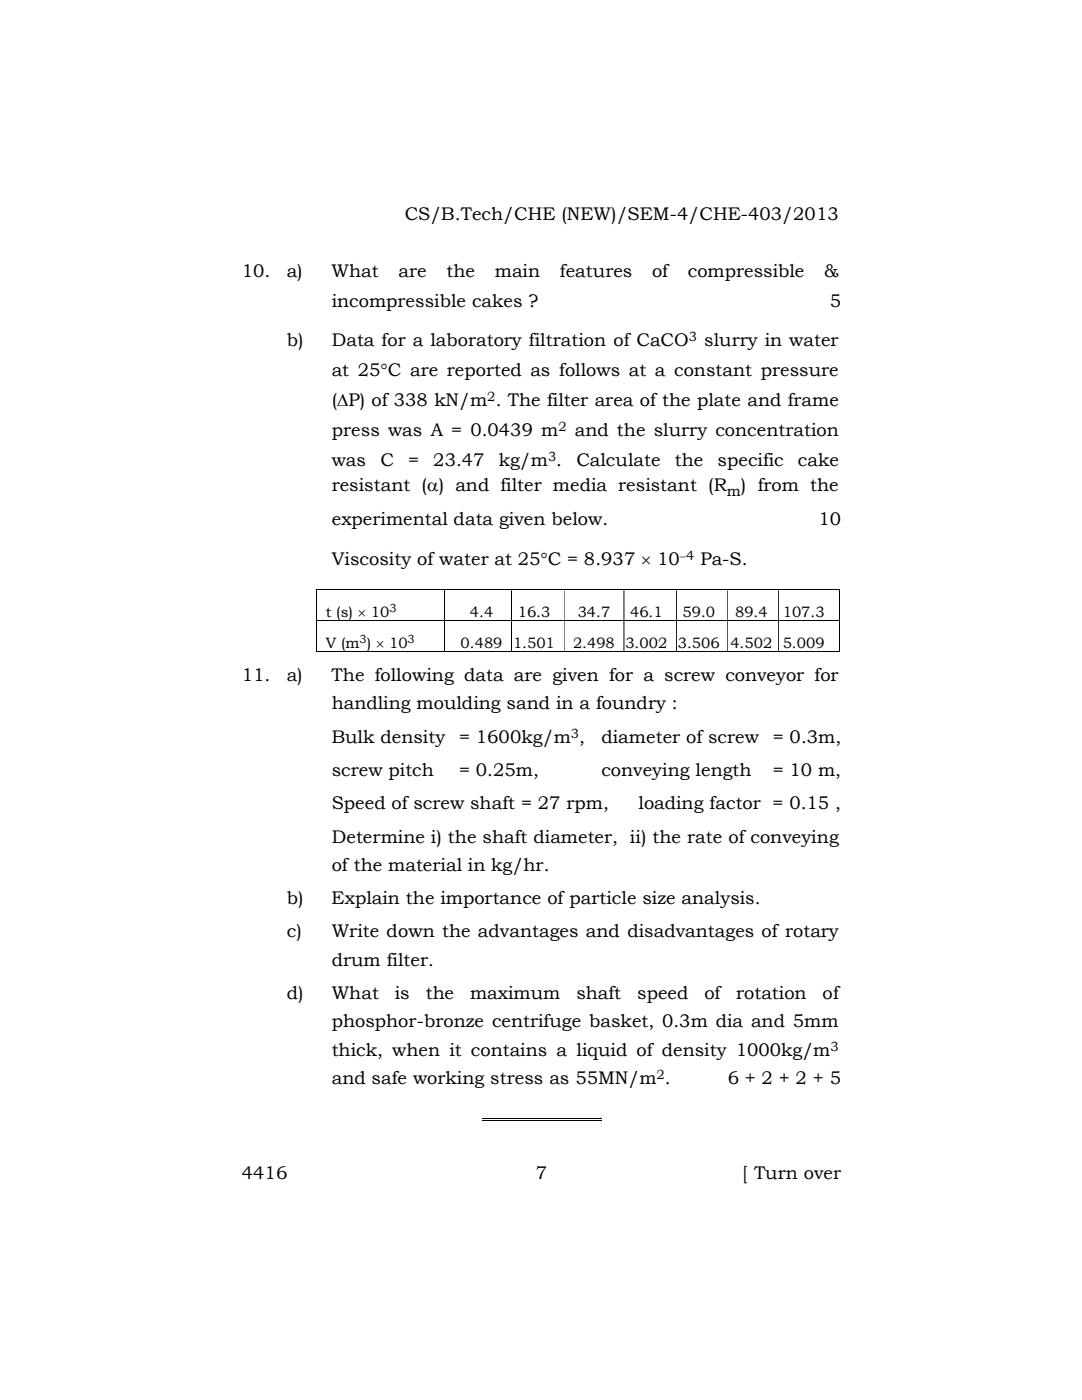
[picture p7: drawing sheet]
<svg xmlns="http://www.w3.org/2000/svg" width="216mm" height="279mm" viewBox="0 0 216 279" stroke-linecap="round" stroke-linejoin="round" font-family="sans-serif">
<defs><g id="words">
<g font-size="3.6">
<text x="80.8" y="43.8">CS/B.Tech/CHE (NEW)/SEM-4/CHE-403/2013</text>
<text x="48.3" y="55.4">10.</text>
<text x="57.2" y="55.4">a)</text>
<text x="66.2" y="55.4">What</text>
<text x="79.5" y="55.4">are</text>
<text x="89.1" y="55.4">the</text>
<text x="98.7" y="55.4">main</text>
<text x="111.7" y="55.4">features</text>
<text x="130.1" y="55.4">of</text>
<text x="137.3" y="55.4">compressible</text>
<text x="164.5" y="55.4">&amp;</text>
<text x="66.2" y="61.3">incompressible cakes ?</text>
<text x="165.6" y="61.3">5</text>
<text x="57.2" y="69">b)</text>
<text x="66.2" y="69">Data for a laboratory filtration of CaCO</text>
<text x="140.5" y="69">slurry in water</text>
<text x="66.2" y="75">at 25°C are reported as follows at a constant pressure</text>
<text x="66.2" y="80.9">(ΔP) of 338 kN/m . The filter area of the plate and frame</text>
<text x="66.2" y="86.9">press was A = 0.0439 m</text>
<text x="114.7" y="86.9">and the slurry concentration</text>
<text x="66.2" y="92.9">was</text>
<text x="75.9" y="92.9">C</text>
<text x="81.4" y="92.9">=</text>
<text x="86.5" y="92.9">23.47</text>
<text x="99.5" y="92.9">kg/m .</text>
<text x="115" y="92.9">Calculate</text>
<text x="134.7" y="92.9">the</text>
<text x="143.2" y="92.9">specific</text>
<text x="159.2" y="92.9">cake</text>
<text x="66.2" y="98">resistant (α) and filter media resistant (R</text>
<text x="147.8" y="98">) from the</text>
<text x="66.2" y="104.9">experimental data given below.</text>
<text x="163.3" y="104.9">10</text>
<text x="66.2" y="112.8">Viscosity of water at 25°C = 8.937 × 10</text>
<text x="139.7" y="112.8">Pa-S.</text>
<text x="48.3" y="135.9">11.</text>
<text x="57.2" y="135.9">a)</text>
<text x="66.2" y="135.9">The following data are given for a screw conveyor for</text>
<text x="66.2" y="141.6">handling moulding sand in a foundry :</text>
<text x="66.2" y="148.2">Bulk density</text>
<text x="91.6" y="148.2">= 1600kg/m ,</text>
<text x="120" y="148.2">diameter of screw</text>
<text x="154.2" y="148.2">= 0.3m,</text>
<text x="66.2" y="154.9">screw pitch</text>
<text x="91.6" y="154.9">= 0.25m,</text>
<text x="120" y="154.9">conveying length</text>
<text x="154.2" y="154.9">= 10 m,</text>
<text x="66.2" y="161.5">Speed of screw shaft = 27 rpm,</text>
<text x="127.4" y="161.5">loading factor = 0.15 ,</text>
<text x="66.2" y="173.8">of the material in kg/hr.</text>
<text x="66.2" y="168.1">Determine i) the shaft diameter, ii) the rate of conveying</text>
<text x="57.2" y="180.4">b)</text>
<text x="66.2" y="180.4">Explain the importance of particle size analysis.</text>
<text x="57.2" y="187.1">c)</text>
<text x="66.2" y="187.1">Write down the advantages and disadvantages of rotary</text>
<text x="66.2" y="192.7">drum filter.</text>
<text x="57.2" y="199.4">d)</text>
<text x="66.2" y="199.4">What</text>
<text x="78.8" y="199.4">is</text>
<text x="84.9" y="199.4">the</text>
<text x="93.8" y="199.4">maximum</text>
<text x="115" y="199.4">shaft</text>
<text x="127.1" y="199.4">speed</text>
<text x="140.6" y="199.4">of</text>
<text x="146.9" y="199.4">rotation</text>
<text x="164.1" y="199.4">of</text>
<text x="66.2" y="205">phosphor-bronze centrifuge basket, 0.3m dia and 5mm</text>
<text x="66.2" y="210.7">thick, when it contains a liquid of density 1000kg/m</text>
<text x="66.2" y="216.3">and safe working stress as 55MN/m .</text>
<text x="145.2" y="216.3">6 + 2 + 2 + 5</text>
<text x="48.3" y="235.4">4416</text>
<text x="106.9" y="235.4">7</text>
<text x="148.2" y="235.4">[ Turn over</text>
</g>
<g font-size="3">
<text x="145.1" y="99">m</text>
<text x="65" y="123.1">t (s) × 10</text>
<text x="93.8" y="123.1">4.4</text>
<text x="103.3" y="123.1">16.3</text>
<text x="115.3" y="123.1">34.7</text>
<text x="125.7" y="123.1">46.1</text>
<text x="136.2" y="123.1">59.0</text>
<text x="146.7" y="123.1">89.4</text>
<text x="156.2" y="123.1">107.3</text>
<text x="65" y="129.3">V (m ) × 10</text>
<text x="91.9" y="129.3">0.489</text>
<text x="102.4" y="129.3">1.501</text>
<text x="114.3" y="129.3">2.498</text>
<text x="124.8" y="129.3">3.002 3.506</text>
<text x="145.7" y="129.3">4.502 5.009</text>
</g>
<g font-size="2.7">
<text x="137.5" y="68">3</text>
<text x="97.2" y="79.9">2</text>
<text x="111.4" y="85.9">2</text>
<text x="109.3" y="91.9">3</text>
<text x="136.9" y="111.8">4</text>
<text x="113.9" y="147.2">3</text>
<text x="165.7" y="209.7">3</text>
<text x="131" y="215.3">2</text>
</g>
<g font-size="2.3">
<text x="135.7" y="111.8">−</text>
<text x="77.7" y="122.1">3</text>
<text x="71.8" y="128.3">3</text>
<text x="81.3" y="128.3">3</text>
</g>
</g></defs>
<g fill="none" stroke="#000" stroke-width=".2">
<path d="M63.1 117.7h104.5M63.2 117.8v6M88.6 117.8v6M102.1 117.8v6M112.5 117.8v6M124.5 117.8v6M135 117.8v6M145.1 117.8v6M155.3 117.8v6M167.6 117.8v6M63.1 123.9h104.5M63.1 130h25.4"/>
<path d="M63.2 124v6.1M88.6 124v6.1M88.7 130h78.8M102.1 124v5.9M112.5 124v5.9M124.5 124v5.9M135 124v5.9M145.1 124v5.9M155.3 124v5.9M167.6 124v6.1M96.1 223.3h23.9M96.1 223.7h23.9"/>
</g>
<path d="M63.1 117.7h.2v.1h-.2zM167.5 117.7h.1v.1h-.1zM167.5 130h.1v.1h-.1z" fill="#000"/>
<use href="#words"/>
</svg>
